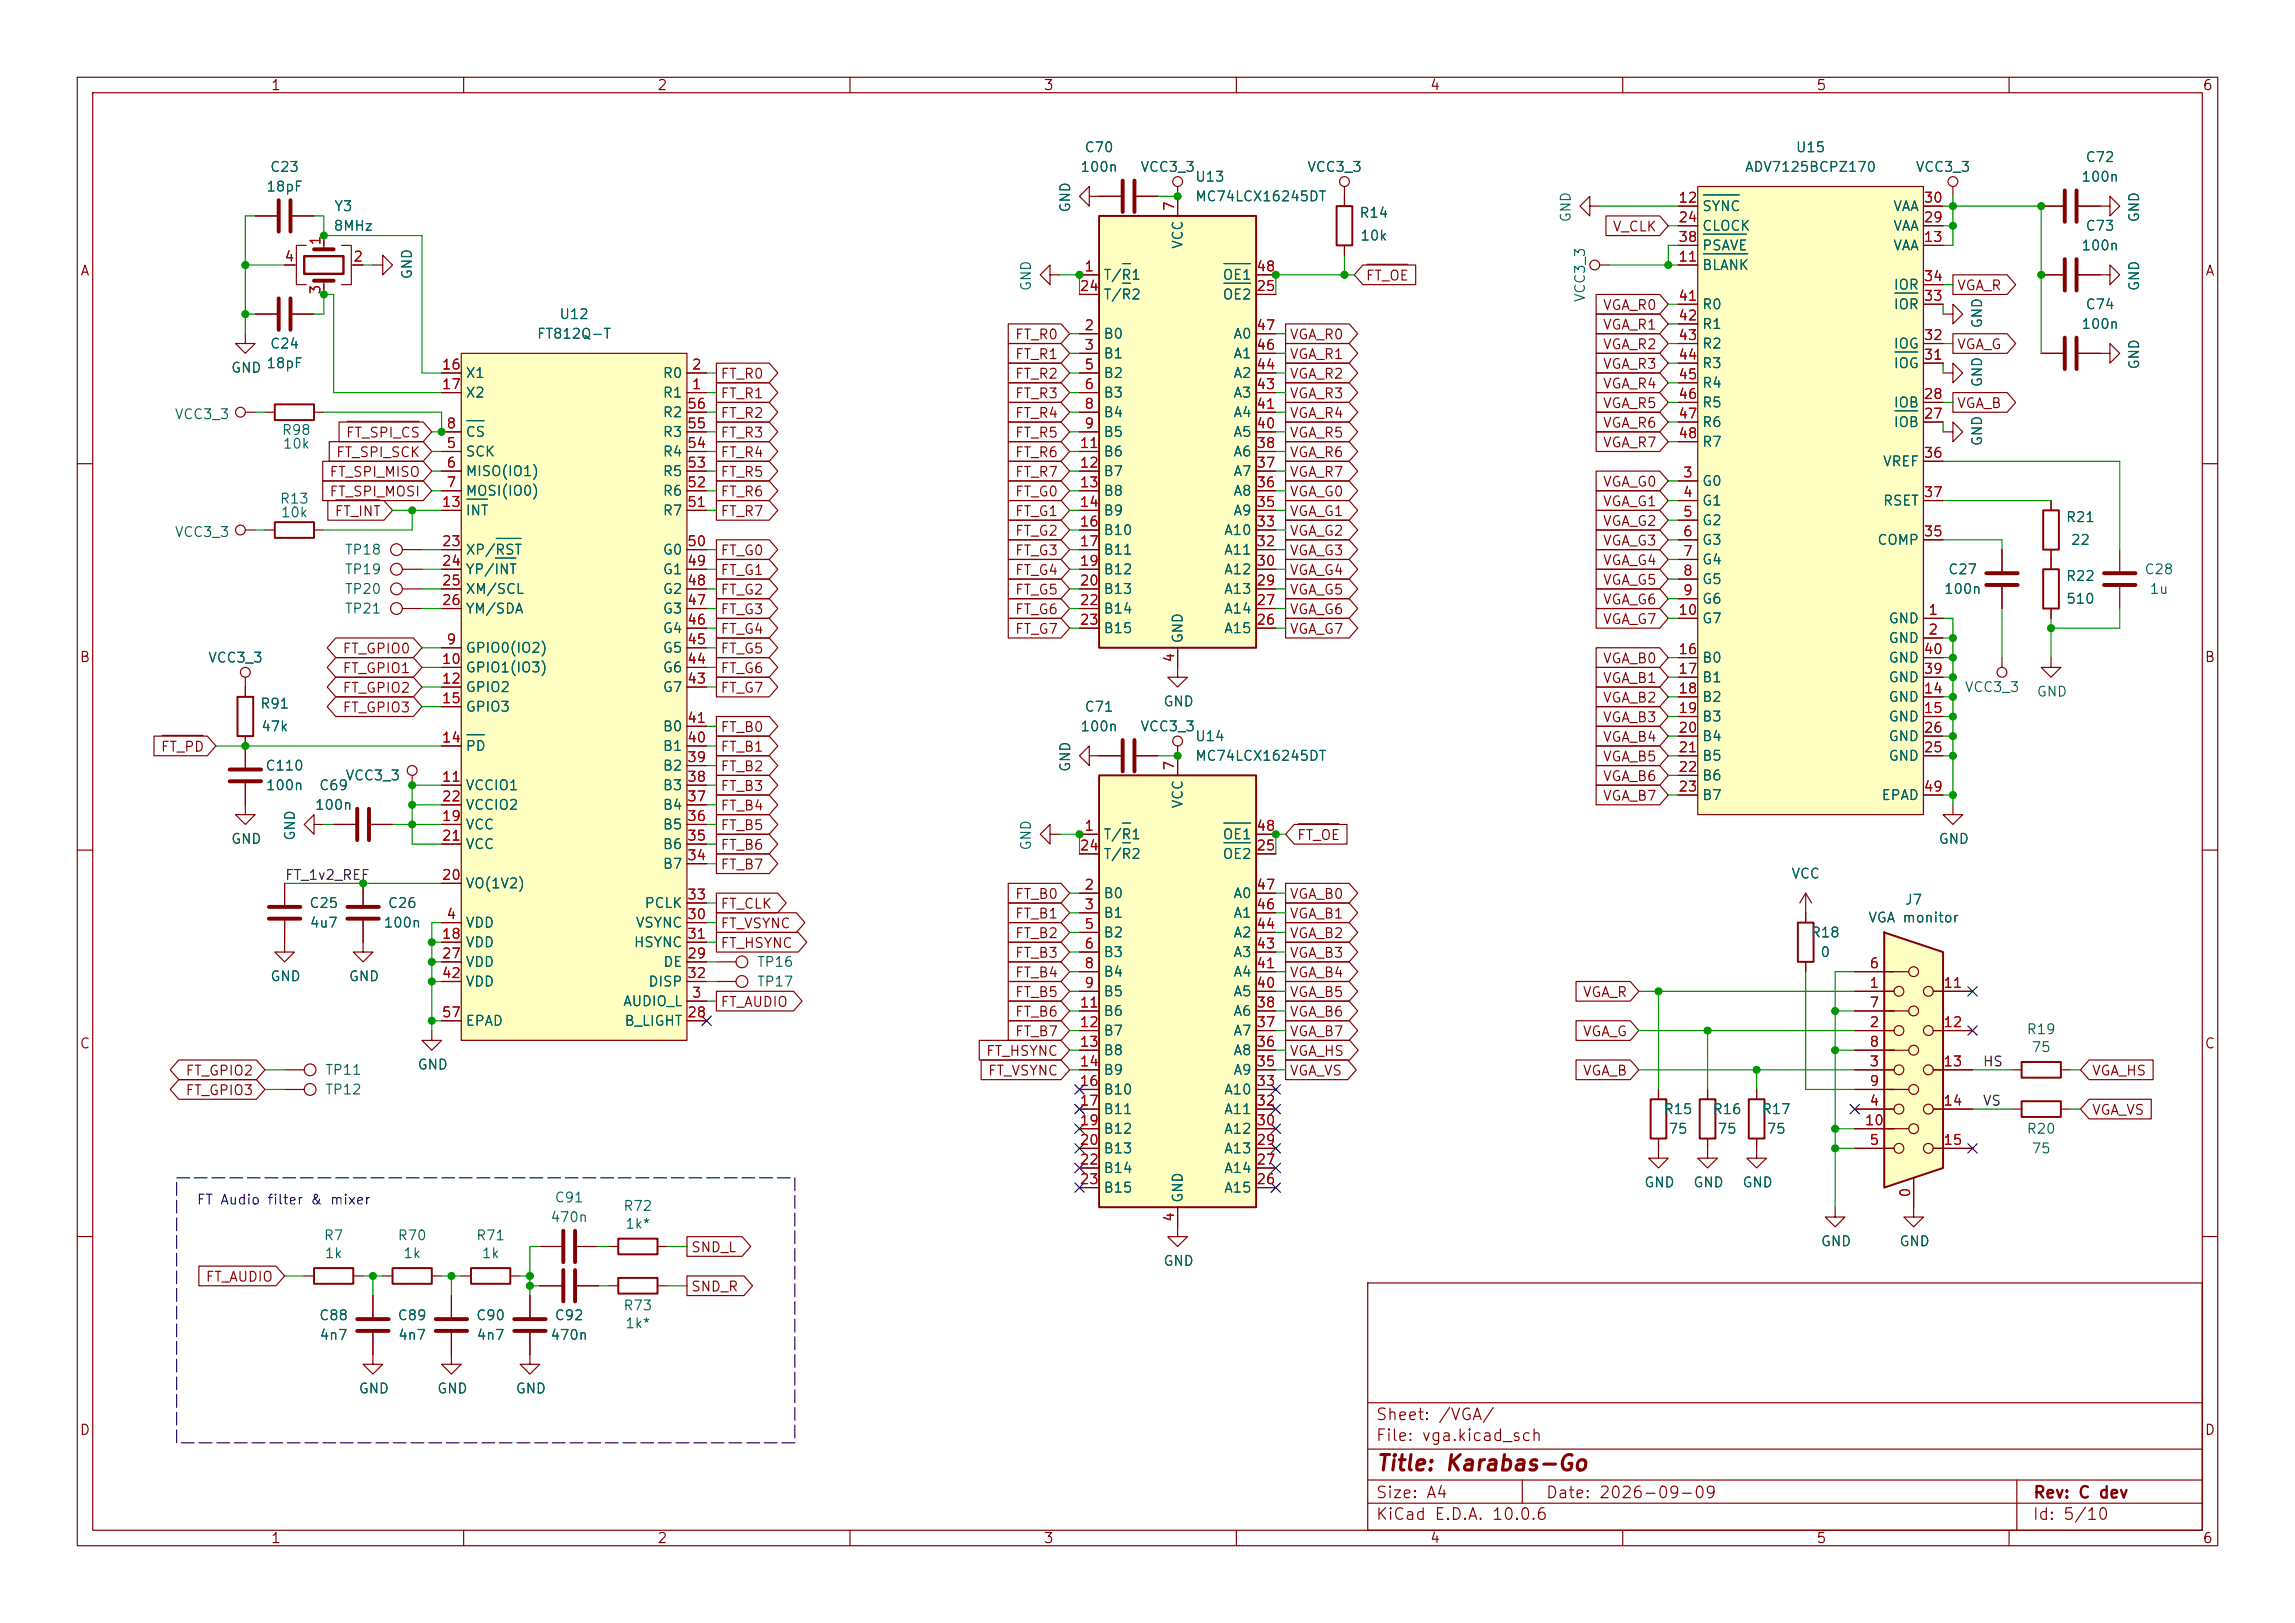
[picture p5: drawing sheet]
<svg xmlns="http://www.w3.org/2000/svg" width="297mm" height="210mm" viewBox="0 0 297 210" stroke-linecap="round" stroke-linejoin="round" font-family="sans-serif">
<defs><g id="words">
<text font-size="2" fill="#840000" x="178" y="190.8">Title: Karabas-Go</text>
<g font-size="1.5" fill="#840000">
<text x="178" y="184.1">Sheet: /VGA/</text>
<text x="178" y="186.8">File: vga.kicad_sch</text>
<text x="178" y="197">KiCad E.D.A. 10.0.6</text>
<text x="178" y="194.2">Size: A4</text>
<text x="200" y="194.2">Date: 2026-09-09</text>
<text x="263" y="197">Id: 5/10</text>
<text x="263" y="194.2">Rev: C dev</text>
</g>
<g font-size="1.3" fill="#840000">
<text x="35" y="12">1</text>
<text x="85" y="12">2</text>
<text x="135" y="12">3</text>
<text x="185" y="12">4</text>
<text x="235" y="12">5</text>
<text x="285" y="12">6</text>
<text x="10.3" y="36">A</text>
<text x="208.6" y="30.3">V_CLK</text>
<text x="285.3" y="36">A</text>
<text x="176.7" y="36.6">FT_OE</text>
<text x="207.3" y="40.4">VGA_R0</text>
<text x="253.2" y="37.9">VGA_R</text>
<text x="131.3" y="46.8">FT_R1</text>
<text x="131.3" y="44.2">FT_R0</text>
<text x="166.8" y="46.8">VGA_R1</text>
<text x="166.8" y="44.2">VGA_R0</text>
<text x="207.3" y="45.5">VGA_R2</text>
<text x="207.3" y="43">VGA_R1</text>
<text x="253.2" y="45.5">VGA_G</text>
<text x="93.2" y="51.9">FT_R1</text>
<text x="93.2" y="49.3">FT_R0</text>
<text x="131.3" y="49.3">FT_R2</text>
<text x="131.3" y="51.9">FT_R3</text>
<text x="166.8" y="49.3">VGA_R2</text>
<text x="166.8" y="51.9">VGA_R3</text>
<text x="207.3" y="50.6">VGA_R4</text>
<text x="207.3" y="53.1">VGA_R5</text>
<text x="207.3" y="48">VGA_R3</text>
<text x="253.2" y="53.1">VGA_B</text>
<text x="43.4" y="59.5">FT_SPI_SCK</text>
<text x="44.7" y="56.9">FT_SPI_CS</text>
<text x="93.2" y="54.4">FT_R2</text>
<text x="93.2" y="56.9">FT_R3</text>
<text x="93.2" y="59.5">FT_R4</text>
<text x="131.3" y="56.9">FT_R5</text>
<text x="131.3" y="54.4">FT_R4</text>
<text x="131.3" y="59.5">FT_R6</text>
<text x="166.8" y="59.5">VGA_R6</text>
<text x="166.8" y="54.4">VGA_R4</text>
<text x="166.8" y="56.9">VGA_R5</text>
<text x="207.3" y="58.2">VGA_R7</text>
<text x="207.3" y="55.7">VGA_R6</text>
<text x="42.6" y="62">FT_SPI_MISO</text>
<text x="42.6" y="64.6">FT_SPI_MOSI</text>
<text x="93.2" y="64.6">FT_R6</text>
<text x="93.2" y="62">FT_R5</text>
<text x="131.3" y="64.6">FT_G0</text>
<text x="131.3" y="62">FT_R7</text>
<text x="166.8" y="64.6">VGA_G0</text>
<text x="166.8" y="62">VGA_R7</text>
<text x="207.3" y="63.3">VGA_G0</text>
<text x="207.3" y="65.8">VGA_G1</text>
<text x="43.2" y="67.1">FT_INT</text>
<text x="93.2" y="67.1">FT_R7</text>
<text x="131.3" y="67.1">FT_G1</text>
<text x="131.3" y="69.6">FT_G2</text>
<text x="166.8" y="69.6">VGA_G2</text>
<text x="166.8" y="67.1">VGA_G1</text>
<text x="207.3" y="70.9">VGA_G3</text>
<text x="207.3" y="68.4">VGA_G2</text>
<text x="93.2" y="72.2">FT_G0</text>
<text x="93.2" y="74.7">FT_G1</text>
<text x="93.2" y="77.3">FT_G2</text>
<text x="131.3" y="72.2">FT_G3</text>
<text x="131.3" y="77.3">FT_G5</text>
<text x="131.3" y="74.7">FT_G4</text>
<text x="166.8" y="74.7">VGA_G4</text>
<text x="166.8" y="72.2">VGA_G3</text>
<text x="166.8" y="77.3">VGA_G5</text>
<text x="207.3" y="76">VGA_G5</text>
<text x="207.3" y="73.4">VGA_G4</text>
<text x="93.2" y="79.8">FT_G3</text>
<text x="93.2" y="82.3">FT_G4</text>
<text x="131.3" y="82.3">FT_G7</text>
<text x="131.3" y="79.8">FT_G6</text>
<text x="166.8" y="79.8">VGA_G6</text>
<text x="166.8" y="82.3">VGA_G7</text>
<text x="207.3" y="78.5">VGA_G6</text>
<text x="207.3" y="81.1">VGA_G7</text>
<text x="10.2" y="86">B</text>
<text x="44.2" y="90">FT_GPIO2</text>
<text x="44.2" y="84.9">FT_GPIO0</text>
<text x="44.2" y="87.4">FT_GPIO1</text>
<text x="93.2" y="84.9">FT_G5</text>
<text x="93.2" y="87.4">FT_G6</text>
<text x="93.2" y="90">FT_G7</text>
<text x="207.3" y="86.1">VGA_B0</text>
<text x="207.3" y="88.7">VGA_B1</text>
<text x="285.2" y="86">B</text>
<text x="44.2" y="92.5">FT_GPIO3</text>
<text x="93.2" y="95">FT_B0</text>
<text x="207.3" y="93.8">VGA_B3</text>
<text x="207.3" y="91.2">VGA_B2</text>
<text x="20.7" y="97.6">FT_PD</text>
<text x="93.2" y="97.6">FT_B1</text>
<text x="93.2" y="100.1">FT_B2</text>
<text x="207.3" y="98.8">VGA_B5</text>
<text x="207.3" y="101.4">VGA_B6</text>
<text x="207.3" y="96.3">VGA_B4</text>
<text x="93.2" y="107.7">FT_B5</text>
<text x="93.2" y="102.7">FT_B3</text>
<text x="93.2" y="105.2">FT_B4</text>
<text x="207.3" y="103.9">VGA_B7</text>
<text x="93.2" y="110.3">FT_B6</text>
<text x="93.2" y="112.8">FT_B7</text>
<text x="167.8" y="109">FT_OE</text>
<text x="93.2" y="117.9">FT_CLK</text>
<text x="131.3" y="119.2">FT_B1</text>
<text x="131.3" y="116.6">FT_B0</text>
<text x="166.8" y="119.2">VGA_B1</text>
<text x="166.8" y="116.6">VGA_B0</text>
<text x="93.2" y="120.4">FT_VSYNC</text>
<text x="93.2" y="123">FT_HSYNC</text>
<text x="131.3" y="121.7">FT_B2</text>
<text x="131.3" y="124.2">FT_B3</text>
<text x="166.8" y="121.7">VGA_B2</text>
<text x="166.8" y="124.2">VGA_B3</text>
<text x="93.2" y="130.6">FT_AUDIO</text>
<text x="131.3" y="126.8">FT_B4</text>
<text x="131.3" y="131.9">FT_B6</text>
<text x="131.3" y="129.3">FT_B5</text>
<text x="166.8" y="131.9">VGA_B6</text>
<text x="166.8" y="129.3">VGA_B5</text>
<text x="166.8" y="126.8">VGA_B4</text>
<text x="204.7" y="129.3">VGA_R</text>
<text x="10.2" y="136">C</text>
<text x="127.5" y="136.9">FT_HSYNC</text>
<text x="131.3" y="134.4">FT_B7</text>
<text x="166.8" y="134.4">VGA_B7</text>
<text x="166.8" y="136.9">VGA_HS</text>
<text x="204.7" y="134.4">VGA_G</text>
<text x="285.2" y="136">C</text>
<text x="23.9" y="142">FT_GPIO3</text>
<text x="23.9" y="139.5">FT_GPIO2</text>
<text x="127.8" y="139.5">FT_VSYNC</text>
<text x="166.8" y="139.5">VGA_VS</text>
<text x="204.7" y="139.5">VGA_B</text>
<text x="270.6" y="139.5">VGA_HS</text>
<text x="270.6" y="144.6">VGA_VS</text>
<text x="26.5" y="166.2">FT_AUDIO</text>
<text x="89.3" y="167.4">SND_R</text>
<text x="89.3" y="162.3">SND_L</text>
<text x="10.2" y="186">D</text>
<text x="285.2" y="186">D</text>
<text x="35" y="200">1</text>
<text x="85" y="200">2</text>
<text x="135" y="200">3</text>
<text x="185" y="200">4</text>
<text x="235" y="200">5</text>
<text x="285" y="200">6</text>
</g>
<g font-size="1.3" fill="#006464">
<text x="34.9" y="22.6">C23</text>
<text x="139.7" y="22.6">100n</text>
<text x="140.3" y="20">C70</text>
<text x="147.5" y="22.6">VCC3_3</text>
<text x="154.6" y="23.8">U13</text>
<text x="169.1" y="22.6">VCC3_3</text>
<text x="225.7" y="22.6">ADV7125BCPZ170</text>
<text x="232.3" y="20">U15</text>
<text x="247.8" y="22.6">VCC3_3</text>
<text x="269.3" y="23.8">100n</text>
<text x="269.8" y="21.3">C72</text>
<text x="34.4" y="25.1">18pF</text>
<text x="43.2" y="27.6">Y3</text>
<text x="138.8" y="27.6" transform="rotate(-90 138.8 27.6)">GND</text>
<text x="154.6" y="26.4">MC74LCX16245DT</text>
<text x="175.8" y="28.5">R14</text>
<text x="203.6" y="28.9" transform="rotate(-90 203.6 28.9)">GND</text>
<text x="220.2" y="27.6">SYNC</text>
<text x="244.9" y="27.6">VAA</text>
<text x="277.1" y="28.9" transform="rotate(-90 277.1 28.9)">GND</text>
<text x="43.1" y="30.2">8MHz</text>
<text x="153.4" y="32.3" transform="rotate(-90 153.4 32.3)">VCC</text>
<text x="175.9" y="31.4">10k</text>
<text x="220.2" y="35.3">BLANK</text>
<text x="220.2" y="30.2">CLOCK</text>
<text x="220.2" y="32.7">PSAVE</text>
<text x="244.9" y="32.7">VAA</text>
<text x="244.9" y="30.2">VAA</text>
<text x="269.3" y="32.7">100n</text>
<text x="269.8" y="30.2">C73</text>
<text x="53.6" y="36.2" transform="rotate(-90 53.6 36.2)">GND</text>
<text x="72.3" y="41.6">U12</text>
<text x="133.7" y="37.7" transform="rotate(-90 133.7 37.7)">GND</text>
<text x="142.7" y="36.5">T/R1</text>
<text x="142.7" y="39.1">T/R2</text>
<text x="158.1" y="39.1">OE2</text>
<text x="158.1" y="36.5">OE1</text>
<text x="205.4" y="39.2" transform="rotate(-90 205.4 39.2)">VCC3_3</text>
<text x="220.2" y="40.3">R0</text>
<text x="245" y="40.3">IOR</text>
<text x="245" y="37.8">IOR</text>
<text x="269.8" y="40.3">C74</text>
<text x="277.1" y="37.7" transform="rotate(-90 277.1 37.7)">GND</text>
<text x="34.4" y="48">18pF</text>
<text x="34.9" y="45.4">C24</text>
<text x="69.4" y="44.1">FT812Q-T</text>
<text x="142.7" y="44.1">B0</text>
<text x="142.7" y="46.7">B1</text>
<text x="159.5" y="46.7">A1</text>
<text x="159.5" y="44.1">A0</text>
<text x="220.2" y="42.9">R1</text>
<text x="220.2" y="45.4">R2</text>
<text x="220.2" y="48">R3</text>
<text x="245" y="48">IOG</text>
<text x="245" y="45.4">IOG</text>
<text x="256.8" y="42.6" transform="rotate(-90 256.8 42.6)">GND</text>
<text x="269.3" y="42.9">100n</text>
<text x="277.1" y="47.9" transform="rotate(-90 277.1 47.9)">GND</text>
<text x="29.8" y="48.5">GND</text>
<text x="60.2" y="49.2">X1</text>
<text x="60.2" y="51.8">X2</text>
<text x="85.7" y="51.8">R1</text>
<text x="85.7" y="49.2">R0</text>
<text x="142.7" y="49.2">B2</text>
<text x="142.7" y="51.8">B3</text>
<text x="159.5" y="51.8">A3</text>
<text x="159.5" y="49.2">A2</text>
<text x="220.2" y="50.5">R4</text>
<text x="220.2" y="53">R5</text>
<text x="245" y="53">IOB</text>
<text x="256.8" y="50.2" transform="rotate(-90 256.8 50.2)">GND</text>
<text x="22.5" y="54.6">VCC3_3</text>
<text x="36.4" y="56.6">R98</text>
<text x="36.5" y="58.4">10k</text>
<text x="60.2" y="59.4">SCK</text>
<text x="60.2" y="56.8">CS</text>
<text x="85.7" y="59.4">R4</text>
<text x="85.7" y="56.8">R3</text>
<text x="85.7" y="54.3">R2</text>
<text x="142.7" y="54.3">B4</text>
<text x="142.7" y="56.8">B5</text>
<text x="142.7" y="59.4">B6</text>
<text x="159.5" y="59.4">A6</text>
<text x="159.5" y="56.8">A5</text>
<text x="159.5" y="54.3">A4</text>
<text x="220.2" y="55.6">R6</text>
<text x="220.2" y="58.1">R7</text>
<text x="245" y="55.6">IOB</text>
<text x="256.8" y="57.8" transform="rotate(-90 256.8 57.8)">GND</text>
<text x="36.1" y="65.5">R13</text>
<text x="60.2" y="61.9">MISO(IO1)</text>
<text x="60.2" y="64.5">MOSI(IO0)</text>
<text x="85.7" y="64.5">R6</text>
<text x="85.7" y="61.9">R5</text>
<text x="142.7" y="61.9">B7</text>
<text x="142.7" y="64.5">B8</text>
<text x="159.5" y="64.5">A8</text>
<text x="159.5" y="61.9">A7</text>
<text x="220.2" y="63.2">G0</text>
<text x="220.2" y="65.7">G1</text>
<text x="243.6" y="60.7">VREF</text>
<text x="243.6" y="65.7">RSET</text>
<text x="22.5" y="69.8">VCC3_3</text>
<text x="36.2" y="67.3">10k</text>
<text x="60.2" y="67">INT</text>
<text x="85.7" y="67">R7</text>
<text x="142.7" y="67">B9</text>
<text x="142.7" y="69.5">B10</text>
<text x="158.3" y="69.5">A10</text>
<text x="159.5" y="67">A9</text>
<text x="220.2" y="68.3">G2</text>
<text x="220.2" y="70.8">G3</text>
<text x="242.9" y="70.8">COMP</text>
<text x="267.3" y="67.9">R21</text>
<text x="267.9" y="70.8">22</text>
<text x="44.5" y="72.1">TP18</text>
<text x="44.5" y="77.2">TP20</text>
<text x="44.5" y="74.6">TP19</text>
<text x="60.2" y="72.1">XP/RST</text>
<text x="60.2" y="74.6">YP/INT</text>
<text x="60.2" y="77.2">XM/SCL</text>
<text x="85.7" y="77.2">G2</text>
<text x="85.7" y="74.6">G1</text>
<text x="85.7" y="72.1">G0</text>
<text x="142.7" y="72.1">B11</text>
<text x="142.7" y="74.6">B12</text>
<text x="142.7" y="77.2">B13</text>
<text x="158.3" y="77.2">A13</text>
<text x="158.3" y="74.6">A12</text>
<text x="158.3" y="72.1">A11</text>
<text x="220.2" y="73.4">G4</text>
<text x="220.2" y="75.9">G5</text>
<text x="251.5" y="77.2">100n</text>
<text x="252" y="74.6">C27</text>
<text x="267.3" y="75.5">R22</text>
<text x="277.4" y="74.6">C28</text>
<text x="278.1" y="77.2">1u</text>
<text x="44.5" y="79.7">TP21</text>
<text x="60.2" y="79.7">YM/SDA</text>
<text x="85.7" y="82.2">G4</text>
<text x="85.7" y="79.7">G3</text>
<text x="142.7" y="79.7">B14</text>
<text x="142.7" y="82.2">B15</text>
<text x="153.4" y="83.3" transform="rotate(-90 153.4 83.3)">GND</text>
<text x="158.3" y="82.2">A15</text>
<text x="158.3" y="79.7">A14</text>
<text x="220.2" y="78.4">G6</text>
<text x="220.2" y="81">G7</text>
<text x="244.3" y="81">GND</text>
<text x="244.3" y="83.5">GND</text>
<text x="267.3" y="78.4">510</text>
<text x="26.8" y="86.1">VCC3_3</text>
<text x="60.2" y="84.8">GPIO0(IO2)</text>
<text x="60.2" y="87.3">GPIO1(IO3)</text>
<text x="60.2" y="89.9">GPIO2</text>
<text x="85.7" y="89.9">G7</text>
<text x="85.7" y="87.3">G6</text>
<text x="85.7" y="84.8">G5</text>
<text x="220.2" y="86.1">B0</text>
<text x="220.2" y="88.6">B1</text>
<text x="244.3" y="88.6">GND</text>
<text x="244.3" y="86.1">GND</text>
<text x="254.2" y="89.9">VCC3_3</text>
<text x="33.6" y="92">R91</text>
<text x="33.7" y="94.9">47k</text>
<text x="60.2" y="92.4">GPIO3</text>
<text x="85.7" y="94.9">B0</text>
<text x="139.7" y="94.9">100n</text>
<text x="140.3" y="92.4">C71</text>
<text x="147.5" y="94.9">VCC3_3</text>
<text x="150.5" y="91.7">GND</text>
<text x="220.2" y="91.1">B2</text>
<text x="220.2" y="93.7">B3</text>
<text x="244.3" y="91.1">GND</text>
<text x="244.3" y="93.7">GND</text>
<text x="263.5" y="90.4">GND</text>
<text x="34.3" y="100">C110</text>
<text x="44.6" y="101.3">VCC3_3</text>
<text x="60.2" y="97.5">PD</text>
<text x="85.7" y="100">B2</text>
<text x="85.7" y="97.5">B1</text>
<text x="138.8" y="100" transform="rotate(-90 138.8 100)">GND</text>
<text x="154.6" y="96.2">U14</text>
<text x="154.6" y="98.8">MC74LCX16245DT</text>
<text x="220.2" y="96.2">B4</text>
<text x="220.2" y="98.8">B5</text>
<text x="220.2" y="101.3">B6</text>
<text x="244.3" y="98.8">GND</text>
<text x="244.3" y="96.2">GND</text>
<text x="34.3" y="102.6">100n</text>
<text x="40.7" y="105.1">100n</text>
<text x="41.2" y="102.6">C69</text>
<text x="60.2" y="102.6">VCCIO1</text>
<text x="60.2" y="107.6">VCC</text>
<text x="60.2" y="105.1">VCCIO2</text>
<text x="85.7" y="107.6">B5</text>
<text x="85.7" y="105.1">B4</text>
<text x="85.7" y="102.6">B3</text>
<text x="153.4" y="104.7" transform="rotate(-90 153.4 104.7)">VCC</text>
<text x="220.2" y="103.8">B7</text>
<text x="243.4" y="103.8">EPAD</text>
<text x="29.8" y="109.5">GND</text>
<text x="38.5" y="108.9" transform="rotate(-90 38.5 108.9)">GND</text>
<text x="60.2" y="110.2">VCC</text>
<text x="85.7" y="112.7">B7</text>
<text x="85.7" y="110.2">B6</text>
<text x="133.7" y="110.1" transform="rotate(-90 133.7 110.1)">GND</text>
<text x="142.7" y="108.9">T/R1</text>
<text x="142.7" y="111.5">T/R2</text>
<text x="158.1" y="111.5">OE2</text>
<text x="158.1" y="108.9">OE1</text>
<text x="231.7" y="114">VCC</text>
<text x="250.8" y="109.5">GND</text>
<text x="39.9" y="117.8">C25</text>
<text x="50.1" y="117.8">C26</text>
<text x="60.2" y="115.3">VO(1V2)</text>
<text x="83.3" y="117.8">PCLK</text>
<text x="142.7" y="116.5">B0</text>
<text x="142.7" y="119.1">B1</text>
<text x="159.5" y="119.1">A1</text>
<text x="159.5" y="116.5">A0</text>
<text x="241.7" y="119.7">VGA monitor</text>
<text x="246.4" y="117.4">J7</text>
<text x="40" y="120.3">4u7</text>
<text x="49.6" y="120.3">100n</text>
<text x="60.2" y="120.3">VDD</text>
<text x="60.2" y="122.9">VDD</text>
<text x="60.2" y="125.4">VDD</text>
<text x="81.9" y="122.9">HSYNC</text>
<text x="82.2" y="120.3">VSYNC</text>
<text x="85.7" y="125.4">DE</text>
<text x="97.9" y="125.4">TP16</text>
<text x="142.7" y="121.6">B2</text>
<text x="142.7" y="124.2">B3</text>
<text x="159.5" y="124.2">A3</text>
<text x="159.5" y="121.6">A2</text>
<text x="234.2" y="121.6">R18</text>
<text x="235.5" y="124.2">0</text>
<text x="34.9" y="127.3">GND</text>
<text x="45.1" y="127.3">GND</text>
<text x="60.2" y="128">VDD</text>
<text x="80.5" y="130.5">AUDIO_L</text>
<text x="83.8" y="128">DISP</text>
<text x="97.9" y="128">TP17</text>
<text x="142.7" y="126.7">B4</text>
<text x="142.7" y="129.2">B5</text>
<text x="142.7" y="131.8">B6</text>
<text x="159.5" y="131.8">A6</text>
<text x="159.5" y="129.2">A5</text>
<text x="159.5" y="126.7">A4</text>
<text x="60.2" y="133">EPAD</text>
<text x="80.7" y="133">B_LIGHT</text>
<text x="142.7" y="134.3">B7</text>
<text x="142.7" y="136.9">B8</text>
<text x="159.5" y="136.9">A8</text>
<text x="159.5" y="134.3">A7</text>
<text x="262.2" y="134.1">R19</text>
<text x="262.8" y="136.4">75</text>
<text x="42" y="141.9">TP12</text>
<text x="42" y="139.4">TP11</text>
<text x="53.9" y="138.7">GND</text>
<text x="142.7" y="139.4">B9</text>
<text x="142.7" y="141.9">B10</text>
<text x="158.3" y="141.9">A10</text>
<text x="159.5" y="139.4">A9</text>
<text x="142.7" y="144.5">B11</text>
<text x="142.7" y="147">B12</text>
<text x="142.7" y="149.6">B13</text>
<text x="158.3" y="149.6">A13</text>
<text x="158.3" y="147">A12</text>
<text x="158.3" y="144.5">A11</text>
<text x="215.2" y="144.5">R15</text>
<text x="215.8" y="147">75</text>
<text x="221.5" y="144.5">R16</text>
<text x="222.2" y="147">75</text>
<text x="227.9" y="144.5">R17</text>
<text x="228.5" y="147">75</text>
<text x="262.2" y="147">R20</text>
<text x="262.8" y="149.6">75</text>
<text x="71.7" y="155.9">C91</text>
<text x="142.7" y="152.1">B14</text>
<text x="142.7" y="154.6">B15</text>
<text x="153.4" y="155.7" transform="rotate(-90 153.4 155.7)">GND</text>
<text x="158.3" y="154.6">A15</text>
<text x="158.3" y="152.1">A14</text>
<text x="212.7" y="153.9">GND</text>
<text x="219" y="153.9">GND</text>
<text x="225.4" y="153.9">GND</text>
<text x="41.8" y="160.8">R7</text>
<text x="51.4" y="160.8">R70</text>
<text x="61.5" y="160.8">R71</text>
<text x="71.1" y="158.4">470n</text>
<text x="80.6" y="157">R72</text>
<text x="80.8" y="159.3">1k*</text>
<text x="235.6" y="161.6">GND</text>
<text x="245.7" y="161.6">GND</text>
<text x="41.9" y="163.1">1k</text>
<text x="52.1" y="163.1">1k</text>
<text x="62.3" y="163.1">1k</text>
<text x="150.5" y="164.1">GND</text>
<text x="41.2" y="171.1">C88</text>
<text x="41.3" y="173.7">4n7</text>
<text x="51.4" y="171.1">C89</text>
<text x="51.4" y="173.7">4n7</text>
<text x="61.5" y="171.1">C90</text>
<text x="61.6" y="173.7">4n7</text>
<text x="71.1" y="173.7">470n</text>
<text x="71.7" y="171.1">C92</text>
<text x="80.6" y="169.9">R73</text>
<text x="80.8" y="172.2">1k*</text>
<text x="46.3" y="180.6">GND</text>
<text x="56.5" y="180.6">GND</text>
<text x="66.6" y="180.6">GND</text>
</g>
<g font-size="1.3" fill="#a90000">
<text x="152.3" y="27.4" transform="rotate(-90 152.3 27.4)">7</text>
<text x="217.1" y="26.5">12</text>
<text x="217.1" y="29.1">24</text>
<text x="248.9" y="29.1">29</text>
<text x="248.9" y="26.5">30</text>
<text x="36.7" y="34.2">4</text>
<text x="41.8" y="31.8" transform="rotate(-90 41.8 31.8)">1</text>
<text x="45.6" y="34.2">2</text>
<text x="140.2" y="35.4">1</text>
<text x="162.5" y="35.4">48</text>
<text x="217.1" y="34.2">11</text>
<text x="217.1" y="31.6">38</text>
<text x="248.9" y="31.6">13</text>
<text x="41.8" y="38.2" transform="rotate(-90 41.8 38.2)">3</text>
<text x="139.6" y="38">24</text>
<text x="162.5" y="38">25</text>
<text x="217.1" y="39.2">41</text>
<text x="217.1" y="41.8">42</text>
<text x="248.9" y="39.2">33</text>
<text x="248.9" y="36.7">34</text>
<text x="140.2" y="43">2</text>
<text x="140.2" y="45.6">3</text>
<text x="162.5" y="45.6">46</text>
<text x="162.5" y="43">47</text>
<text x="217.1" y="44.3">43</text>
<text x="217.1" y="46.9">44</text>
<text x="248.9" y="46.9">31</text>
<text x="248.9" y="44.3">32</text>
<text x="57.1" y="48.1">16</text>
<text x="57.1" y="50.7">17</text>
<text x="88.8" y="53.2">56</text>
<text x="89.4" y="50.7">1</text>
<text x="89.4" y="48.1">2</text>
<text x="140.2" y="48.1">5</text>
<text x="140.2" y="50.7">6</text>
<text x="140.2" y="53.2">8</text>
<text x="162.5" y="53.2">41</text>
<text x="162.5" y="50.7">43</text>
<text x="162.5" y="48.1">44</text>
<text x="217.1" y="49.4">45</text>
<text x="217.1" y="51.9">46</text>
<text x="248.9" y="51.9">28</text>
<text x="57.7" y="58.3">5</text>
<text x="57.7" y="55.7">8</text>
<text x="88.8" y="58.3">54</text>
<text x="88.8" y="55.7">55</text>
<text x="139.6" y="58.3">11</text>
<text x="140.2" y="55.7">9</text>
<text x="162.5" y="58.3">38</text>
<text x="162.5" y="55.7">40</text>
<text x="217.1" y="54.5">47</text>
<text x="217.1" y="57">48</text>
<text x="248.9" y="54.5">27</text>
<text x="248.9" y="59.6">36</text>
<text x="57.1" y="65.9">13</text>
<text x="57.7" y="60.8">6</text>
<text x="57.7" y="63.4">7</text>
<text x="88.8" y="65.9">51</text>
<text x="88.8" y="63.4">52</text>
<text x="88.8" y="60.8">53</text>
<text x="139.6" y="60.8">12</text>
<text x="139.6" y="63.4">13</text>
<text x="139.6" y="65.9">14</text>
<text x="162.5" y="65.9">35</text>
<text x="162.5" y="63.4">36</text>
<text x="162.5" y="60.8">37</text>
<text x="217.7" y="62.1">3</text>
<text x="217.7" y="64.6">4</text>
<text x="248.9" y="64.6">37</text>
<text x="57.1" y="71">23</text>
<text x="88.8" y="71">50</text>
<text x="139.6" y="68.4">16</text>
<text x="139.6" y="71">17</text>
<text x="162.5" y="71">32</text>
<text x="162.5" y="68.4">33</text>
<text x="217.7" y="67.2">5</text>
<text x="217.7" y="69.7">6</text>
<text x="248.9" y="69.7">35</text>
<text x="57.1" y="73.5">24</text>
<text x="57.1" y="76.1">25</text>
<text x="88.8" y="76.1">48</text>
<text x="88.8" y="73.5">49</text>
<text x="139.6" y="73.5">19</text>
<text x="139.6" y="76.1">20</text>
<text x="162.5" y="76.1">29</text>
<text x="162.5" y="73.5">30</text>
<text x="217.7" y="72.3">7</text>
<text x="217.7" y="74.8">8</text>
<text x="217.7" y="77.3">9</text>
<text x="57.1" y="78.6">26</text>
<text x="57.7" y="83.7">9</text>
<text x="88.8" y="83.7">45</text>
<text x="88.8" y="81.1">46</text>
<text x="88.8" y="78.6">47</text>
<text x="139.6" y="78.6">22</text>
<text x="139.6" y="81.1">23</text>
<text x="162.5" y="81.1">26</text>
<text x="162.5" y="78.6">27</text>
<text x="217.1" y="79.9">10</text>
<text x="249.5" y="79.9">1</text>
<text x="249.5" y="82.4">2</text>
<text x="57.1" y="86.2">10</text>
<text x="57.1" y="88.8">12</text>
<text x="88.8" y="88.8">43</text>
<text x="88.8" y="86.2">44</text>
<text x="152.3" y="85.8" transform="rotate(-90 152.3 85.8)">4</text>
<text x="217.1" y="85">16</text>
<text x="217.1" y="87.5">17</text>
<text x="248.9" y="87.5">39</text>
<text x="248.9" y="85">40</text>
<text x="57.1" y="91.3">15</text>
<text x="88.8" y="93.8">41</text>
<text x="217.1" y="90">18</text>
<text x="217.1" y="92.6">19</text>
<text x="217.1" y="95.1">20</text>
<text x="248.9" y="90">14</text>
<text x="248.9" y="92.6">15</text>
<text x="248.9" y="95.1">26</text>
<text x="57.1" y="101.5">11</text>
<text x="57.1" y="96.4">14</text>
<text x="88.8" y="101.5">38</text>
<text x="88.8" y="98.9">39</text>
<text x="88.8" y="96.4">40</text>
<text x="152.3" y="99.8" transform="rotate(-90 152.3 99.8)">7</text>
<text x="217.1" y="97.7">21</text>
<text x="217.1" y="100.2">22</text>
<text x="248.9" y="97.7">25</text>
<text x="57.1" y="106.5">19</text>
<text x="57.1" y="104">22</text>
<text x="88.8" y="106.5">36</text>
<text x="88.8" y="104">37</text>
<text x="140.2" y="107.8">1</text>
<text x="162.5" y="107.8">48</text>
<text x="217.1" y="102.7">23</text>
<text x="248.9" y="102.7">49</text>
<text x="57.1" y="109.1">21</text>
<text x="88.8" y="111.6">34</text>
<text x="88.8" y="109.1">35</text>
<text x="139.6" y="110.4">24</text>
<text x="162.5" y="110.4">25</text>
<text x="57.1" y="114.2">20</text>
<text x="57.7" y="119.2">4</text>
<text x="88.8" y="119.2">30</text>
<text x="88.8" y="116.7">33</text>
<text x="140.2" y="115.4">2</text>
<text x="140.2" y="118">3</text>
<text x="162.5" y="118">46</text>
<text x="162.5" y="115.4">47</text>
<text x="57.1" y="121.8">18</text>
<text x="57.1" y="124.3">27</text>
<text x="88.8" y="124.3">29</text>
<text x="88.8" y="121.8">31</text>
<text x="140.2" y="120.5">5</text>
<text x="140.2" y="123.1">6</text>
<text x="140.2" y="125.6">8</text>
<text x="162.5" y="125.6">41</text>
<text x="162.5" y="123.1">43</text>
<text x="162.5" y="120.5">44</text>
<text x="241.8" y="125.6">6</text>
<text x="57.1" y="126.9">42</text>
<text x="57.1" y="131.9">57</text>
<text x="88.8" y="131.9">28</text>
<text x="88.8" y="126.9">32</text>
<text x="89.4" y="129.4">3</text>
<text x="139.6" y="130.7">11</text>
<text x="140.2" y="128.1">9</text>
<text x="162.5" y="130.7">38</text>
<text x="162.5" y="128.1">40</text>
<text x="241.8" y="128.1">1</text>
<text x="241.8" y="130.7">7</text>
<text x="251.4" y="128.1">11</text>
<text x="139.6" y="133.2">12</text>
<text x="139.6" y="135.8">13</text>
<text x="162.5" y="135.8">36</text>
<text x="162.5" y="133.2">37</text>
<text x="241.8" y="133.2">2</text>
<text x="241.8" y="135.8">8</text>
<text x="251.4" y="133.2">12</text>
<text x="139.6" y="138.3">14</text>
<text x="139.6" y="140.8">16</text>
<text x="139.6" y="143.4">17</text>
<text x="162.5" y="143.4">32</text>
<text x="162.5" y="140.8">33</text>
<text x="162.5" y="138.3">35</text>
<text x="241.8" y="138.3">3</text>
<text x="241.8" y="143.4">4</text>
<text x="241.8" y="140.8">9</text>
<text x="251.4" y="138.3">13</text>
<text x="251.4" y="143.4">14</text>
<text x="139.6" y="145.9">19</text>
<text x="139.6" y="148.5">20</text>
<text x="162.5" y="148.5">29</text>
<text x="162.5" y="145.9">30</text>
<text x="241.2" y="145.9">10</text>
<text x="241.8" y="148.5">5</text>
<text x="251.4" y="148.5">15</text>
<text x="139.6" y="151">22</text>
<text x="139.6" y="153.5">23</text>
<text x="162.5" y="153.5">26</text>
<text x="162.5" y="151">27</text>
<text x="247.5" y="155" transform="rotate(-90 247.5 155)">0</text>
<text x="152.3" y="158.2" transform="rotate(-90 152.3 158.2)">4</text>
</g>
<g font-size="1.3" fill="#0f0f0f">
<text x="36.8" y="114.2">FT_1v2_REF</text>
<text x="256.5" y="143.4">VS</text>
<text x="256.5" y="138.3">HS</text>
</g>
<text font-size="1.3" fill="#0000c2" x="25.4" y="156.2">FT Audio filter &amp; mixer</text>
</g></defs>
<g fill="none" stroke="#840000" stroke-width=".15">
<path d="M10 10h277v190h-277zM12 12h273v186h-273zM60 10v2M110 10v2M160 10v2M210 10v2M260 10v2M252.7 24.1v1.3M264.2 35.6h2.8M264.2 26.7h2.8M269 35.6h4v1.2l1.3-1.2-1.3-1.3v1.3M269 26.7h4v1.2l1.3-1.2-1.3-1.3v1.3"/>
<path d="M251.5 55.9h1.2v-1.3l1.3 1.3-1.3 1.3v-1.3M251.5 48.3h1.2v-1.3l1.3 1.3-1.3 1.2v-1.2M10 60h2M31.7 68.6h1.3M34.3 68.6h1.3M40.6 68.6h1.3M265.4 64.8v1.2M265.4 71.1v1.3M285 60h2M31.7 87.6v2.6M31.7 95.3v1.2M141 97.8v-1.3l-1.3 1.3 1.3 1.3v-1.3h4"/>
<path d="M147.1 97.8h2.8M152.4 86.4v1.2h1.3l-1.3 1.3-1.3-1.3h1.3M152.4 96.5v1.3M10 110h2M47 114.3v2.8M47 119.1v2.8M135.9 108v-1.3l-1.3 1.3 1.3 1.2v-1.2h1.3M285 110h2M152.4 158.8v1.2h1.3l-1.3 1.3-1.3-1.3h1.3M10 160h2M177 166h108v32h-108zM285 160h2"/>
<path d="M60 198v2M110 198v2M160 198v2M177 194.5h108M177 191.5h108M177 187.5h108M177 181.5h108M197 191.5v3M210 198v2M260 198v2M261 191.5v6.5"/>
<circle cx="252.7" cy="23.5" r=".63"/>
<circle cx="31.1" cy="68.6" r=".63"/>
<circle cx="31.7" cy="87" r=".63"/>
<circle cx="152.4" cy="95.9" r=".63"/>
</g>
<path d="M267.2 24.6v4.1M267.2 33.5v4.1M268.7 24.6v4.1M268.7 33.5v4.1M145.3 95.8v4M146.8 95.8v4M45 117.3h4M45 118.9h4" fill="none" stroke="#840000" stroke-width=".51"/>
<path d="M35.6 67.6h5v2h-5zM264.4 66h2v5.1h-2zM30.7 90.2h2.1v5.1h-2.1z" fill="none" stroke="#840000" stroke-width=".25"/>
<path d="M219.7 24.1h29.2v81.3h-29.2z" fill="#ffffc2"/>
<g fill="none" stroke="#840000" stroke-width=".15">
<path d="M135.9 35.6v-1.3l-1.3 1.3 1.3 1.2v-1.2h1.3M207 34.3h1.3M217.2 34.3h2.5M217.2 26.7h2.5M217.2 31.8h2.5M217.2 29.2h2.5M217.2 39.4h2.5M219.7 24.1h29.2v81.3h-29.2zM248.9 26.7h2.6M248.9 31.8h2.6M248.9 29.2h2.6M248.9 39.4h2.6"/>
<path d="M248.9 36.8h2.6M31.7 53.3h1.3M217.2 54.6h2.5M217.2 52.1h2.5M217.2 47h2.5M217.2 44.5h2.5M217.2 41.9h2.5M217.2 49.5h2.5M217.2 57.2h2.5M248.9 54.6h2.6M248.9 52.1h2.6M248.9 47h2.6"/>
<path d="M248.9 44.5h2.6M248.9 59.7h2.6M52.1 78.7h2.5M52.1 71.1h2.5M52.1 76.2h2.5M52.1 73.7h2.5M217.2 62.2h2.5M217.2 64.8h2.5M217.2 67.3h2.5M217.2 69.9h2.5M217.2 72.4h2.5M217.2 74.9h2.5"/>
<path d="M217.2 77.5h2.5M248.9 64.8h2.6M248.9 69.9h2.6M31.7 96.5v2.8M217.2 80h2.5M217.2 90.2h2.5M217.2 92.7h2.5M217.2 85.1h2.5M217.2 87.6h2.5M217.2 95.3h2.5M217.2 97.8h2.5M248.9 80h2.6"/>
<path d="M248.9 82.6h2.6M248.9 90.2h2.6M248.9 92.7h2.6M248.9 85.1h2.6M248.9 87.6h2.6M248.9 95.3h2.6M248.9 97.8h2.6M31.7 101.3v2.8M217.2 100.3h2.5M217.2 102.9h2.5M248.9 102.9h2.6M92.7 124.5h2.5"/>
<path d="M221 147.3v2.6h1.2l-1.2 1.2-1.3-1.2h1.3M221 141v1.2M227.3 147.3v2.6h1.3l-1.3 1.2-1.2-1.2h1.2M227.3 141v1.2"/>
<circle cx="206.4" cy="34.3" r=".63"/>
<circle cx="31.1" cy="53.3" r=".63"/>
<circle cx="51.3" cy="71.1" r=".76"/>
<circle cx="51.3" cy="73.7" r=".76"/>
<circle cx="51.3" cy="78.7" r=".76"/>
<circle cx="51.3" cy="76.2" r=".76"/>
<circle cx="96" cy="124.5" r=".76"/>
</g>
<path d="M220.4 32.8h5.8M220.4 25.2h4.7M220.4 30.3h5.6M245.2 37.9h3M245.2 53.2h3M245.2 45.5h3" fill="none" stroke="#006464" stroke-width=".15"/>
<path d="M220 142.2h2v5.1h-2zM226.3 142.2h2v5.1h-2z" fill="none" stroke="#840000" stroke-width=".25"/>
<path d="M29.7 99.6h4.1M29.7 101.1h4.1" fill="none" stroke="#840000" stroke-width=".51"/>
<path d="M59.7 45.7h29.2v88.9h-29.2z" fill="#ffffc2"/>
<g fill="none" stroke="#840000" stroke-width=".15">
<path d="M174 25.4v1.3M174 31.8v1.2M205.7 26.7v-1.3l-1.2 1.3 1.2 1.2v-1.2h1.3M57.1 50.8h2.6M57.1 48.3h2.6M57.1 58.4h2.6M57.1 55.9h2.6M59.7 45.7h29.2v88.9h-29.2zM88.9 50.8h2.5M88.9 48.3h2.5M88.9 58.4h2.5M88.9 55.9h2.5"/>
<path d="M88.9 53.3h2.5M251.5 40.6h1.2v-1.2l1.3 1.2-1.3 1.3v-1.3M264.2 45.7h2.8M269 45.7h4v1.3l1.3-1.3-1.3-1.2v1.2M57.1 61h2.6M57.1 63.5h2.6M57.1 66h2.6M57.1 71.1h2.6M57.1 73.7h2.6M57.1 76.2h2.6M57.1 78.7h2.6M88.9 61h2.5"/>
<path d="M88.9 63.5h2.5M88.9 66h2.5M88.9 71.1h2.5M88.9 73.7h2.5M88.9 76.2h2.5M88.9 78.7h2.5M57.1 83.8h2.6M57.1 86.4h2.6M57.1 88.9h2.6M57.1 96.5h2.6M57.1 91.4h2.6M88.9 83.8h2.5"/>
<path d="M88.9 86.4h2.5M88.9 88.9h2.5M88.9 96.5h2.5M88.9 99.1h2.5M88.9 94h2.5M88.9 81.3h2.5M31.7 104.1v1.3h1.3l-1.3 1.3-1.2-1.3h1.2M40.6 106.7v-1.3l-1.2 1.3 1.2 1.3v-1.3h1.3M43.2 106.7h2.8M48 106.7h2.8M53.3 100.3v1.3M57.1 119.4h2.6"/>
<path d="M57.1 101.6h2.6M57.1 106.7h2.6M57.1 114.3h2.6M57.1 109.2h2.6M57.1 104.1h2.6M88.9 119.4h2.5M88.9 101.6h2.5M88.9 106.7h2.5M88.9 109.2h2.5M88.9 104.1h2.5M88.9 116.8h2.5M88.9 111.8h2.5"/>
<path d="M36.8 138.4h2.6M55.9 133.4v1.2h1.2l-1.2 1.3-1.3-1.3h1.3M57.1 121.9h2.6M57.1 124.5h2.6M57.1 132.1h2.6M57.1 127h2.6M88.9 129.5h2.5M88.9 121.9h2.5M88.9 124.5h2.5M88.9 132.1h2.5M88.9 127h2.5M92.7 127h2.5"/>
<path d="M36.8 141h2.6M214.6 148.6v1.3h1.3l-1.3 1.2-1.2-1.2h1.2M39.4 165.1h1.2M45.7 165.1h1.3M49.5 165.1h1.3M55.9 165.1h1.2"/>
<circle cx="53.3" cy="99.7" r=".63"/>
<circle cx="40.1" cy="138.4" r=".76"/>
<circle cx="96" cy="127" r=".76"/>
<circle cx="40.1" cy="141" r=".76"/>
</g>
<path d="M60.4 54.4h2.3M60.4 64.6h2.7M64.1 72.2h2.7M64.2 69.7h3.2M60.4 95.1h2.3" fill="none" stroke="#006464" stroke-width=".15"/>
<path d="M173 26.7h2v5.1h-2zM40.6 164.1h5.1v2h-5.1zM50.8 164.1h5.1v2h-5.1z" fill="none" stroke="#840000" stroke-width=".25"/>
<path d="M267.2 43.7v4.1M268.7 43.7v4.1M46.2 104.6v4.1M47.8 104.6v4.1" fill="none" stroke="#840000" stroke-width=".51"/>
<path d="M142.2 100.3h20.4v55.9h-20.4z" fill="#ffffc2"/>
<path d="M264.4 73.7h2v5h-2zM142.2 100.3h20.4v55.9h-20.4zM261.6 137.4h5.1v2h-5.1zM213.6 142.2h2v5.1h-2zM261.6 142.5h5.1v2h-5.1zM61 164.1h5v2h-5zM80 160.3h5.1v2h-5.1zM80 165.4h5.1v2h-5.1z" fill="none" stroke="#840000" stroke-width=".25"/>
<g fill="none" stroke="#840000" stroke-width=".15">
<path d="M33 27.9h2.8M36.8 34.3h1.6M37.8 27.9h2.8M39.6 31.8h-1.2v5h1.2M41.9 30.5v1.8M41.9 36.3v1.8M44.2 31.8h1.3v5h-1.3M45.5 34.3h1.5M48.3 34.3h1.2v-1.3l1.3 1.3-1.3 1.3v-1.3M141 25.4v-1.3l-1.3 1.3 1.3 1.3v-1.3h4M147.1 25.4h2.8M152.4 24.1v1.3"/>
<path d="M33 40.6h2.8M37.8 40.6h2.8M259.1 71.1v2.8M259.1 75.9v2.8M265.4 72.4v1.3M265.4 78.7v1.3M274.3 71.1v2.8M274.3 75.9v2.8M152.4 97.8v2.5M259.1 85.1v1.3M265.4 85.1v1.3h1.3l-1.3 1.2-1.2-1.2h1.2M36.8 119.1v4.1h1.3l-1.3 1.3-1.2-1.3h1.2"/>
<path d="M36.8 114.3v2.8M139.7 108h2.5M139.7 115.6h2.5M139.7 118.1h2.5M139.7 110.5h2.5M162.6 108h2.5M162.6 115.6h2.5M162.6 118.1h2.5M162.6 110.5h2.5M47 121.9v1.3h1.3l-1.3 1.3-1.3-1.3h1.3M139.7 120.7h2.5M139.7 123.2h2.5"/>
<path d="M139.7 125.7h2.5M139.7 128.3h2.5M139.7 130.8h2.5M139.7 133.4h2.5M139.7 135.9h2.5M139.7 138.4h2.5M162.6 120.7h2.5M162.6 123.2h2.5M162.6 125.7h2.5M162.6 128.3h2.5M162.6 130.8h2.5M162.6 133.4h2.5"/>
<path d="M162.6 135.9h2.5M162.6 138.4h2.5M260.3 138.4h1.3M266.7 138.4h1.3M139.7 141h2.5M139.7 143.5h2.5M139.7 146.1h2.5M139.7 148.6h2.5M139.7 151.1h2.5M139.7 153.7h2.5M152.4 156.2v2.6M162.6 141h2.5"/>
<path d="M162.6 143.5h2.5M162.6 146.1h2.5M162.6 148.6h2.5M162.6 151.1h2.5M162.6 153.7h2.5M214.6 141v1.2M214.6 147.3v1.3M237.5 156.2v1.3h1.3l-1.3 1.3-1.3-1.3h1.3M247.6 156.2v1.3h1.3l-1.3 1.3-1.2-1.3h1.2M260.3 143.5h1.3M266.7 143.5h1.3M48.3 172.5v4h1.2l-1.2 1.3-1.3-1.3h1.3"/>
<path d="M48.3 167.6v2.8M58.4 172.5v4h1.3l-1.3 1.3-1.3-1.3h1.3M58.4 167.6v2.8M59.7 165.1h1.3M66 165.1h1.3M68.6 172.5v4h1.2l-1.2 1.3-1.3-1.3h1.3M68.6 167.6v2.8M69.8 161.3h2.8M69.8 166.4h2.8M74.7 161.3h2.8M74.7 166.4h2.8M78.7 161.3h1.3"/>
<path d="M78.7 166.4h1.3M85.1 161.3h1.3M85.1 166.4h1.3"/>
<circle cx="152.4" cy="23.5" r=".63"/>
<circle cx="259.1" cy="87" r=".63"/>
</g>
<path d="M145.3 106.5h1M145.3 109h1M158.4 106.5h3.4M158.4 109h3.4" fill="none" stroke="#006464" stroke-width=".15"/>
<g fill="none" stroke="#840000" stroke-width=".51">
<path d="M36.1 25.9v4.1M36.1 38.6v4.1M37.6 25.9v4.1M37.6 38.6v4.1M40.6 32.3h2.6M40.6 36.3h2.6M145.3 23.4v4M146.8 23.4v4M257 74.2h4.1M257 75.7h4.1M272.3 74.2h4.1M272.3 75.7h4.1"/>
<path d="M34.8 117.3h4.1M34.8 118.9h4.1M72.9 159.3v4M74.4 159.3v4M46.2 170.7h4.1M46.2 172.2h4.1M56.4 170.7h4.1M56.4 172.2h4.1M66.5 170.7h4.1M66.5 172.2h4.1M72.9 164.3v4.1M74.4 164.3v4.1"/>
</g>
<path d="M39.4 33.1h5v2.3h-5z" fill="none" stroke="#840000" stroke-width=".3"/>
<path d="M142.2 27.9h20.4v55.9h-20.4z" fill="#ffffc2"/>
<path d="M142.2 27.9h20.4v55.9h-20.4zM35.6 52.3h5v2.1h-5z" fill="none" stroke="#840000" stroke-width=".25"/>
<g fill="none" stroke="#840000" stroke-width=".15">
<path d="M139.7 35.6h2.5M139.7 38.1h2.5M152.4 25.4v2.5M162.6 35.6h2.5M162.6 38.1h2.5M31.7 43.2v1.3h1.3l-1.3 1.2-1.2-1.2h1.2M34.3 53.3h1.3M40.6 53.3h1.3M139.7 43.2h2.5M139.7 45.7h2.5M139.7 48.3h2.5M139.7 50.8h2.5"/>
<path d="M139.7 53.3h2.5M139.7 55.9h2.5M139.7 58.4h2.5M162.6 43.2h2.5M162.6 45.7h2.5M162.6 48.3h2.5M162.6 50.8h2.5M162.6 53.3h2.5M162.6 55.9h2.5M162.6 58.4h2.5M139.7 61h2.5M139.7 63.5h2.5"/>
<path d="M139.7 66h2.5M139.7 68.6h2.5M139.7 71.1h2.5M139.7 73.7h2.5M139.7 76.2h2.5M139.7 78.7h2.5M162.6 61h2.5M162.6 63.5h2.5M162.6 66h2.5M162.6 68.6h2.5M162.6 71.1h2.5M162.6 73.7h2.5"/>
<path d="M162.6 76.2h2.5M162.6 78.7h2.5M139.7 81.3h2.5M152.4 83.8v2.6M162.6 81.3h2.5"/>
</g>
<path d="M145.3 34.1h1M145.3 36.7h1M158.4 34.1h3.4M158.4 36.7h3.4" fill="none" stroke="#006464" stroke-width=".15"/>
<path d="M243.8 120.7l7.7 2.5v27.9l-7.7 2.6z" fill="#ffffc2"/>
<path d="M232.7 119.4h2v5.1h-2zM243.8 120.7l7.7 2.5v27.9l-7.7 2.6z" fill="none" stroke="#840000" stroke-width=".25"/>
<g fill="none" stroke="#840000" stroke-width=".15">
<path d="M33 27.9h2.8M36.8 34.3h1.3M37.8 27.9h2.8M41.9 30.5v1.3M41.9 36.8v1.3M45.7 34.3h1.3M139.7 35.6h2.5M139.7 38.1h2.5M142.2 25.4h2.8M147.1 25.4h2.8M152.4 25.4v2.5M162.6 35.6h2.5"/>
<path d="M162.6 38.1h2.5M174 24.1v2.6M174 31.8v1.2M176.4 34.3h6.8v2.5h-6.8l-1.1-1.2zM176.9 34.2h5.3M206.6 38.1h8.2l1.1 1.3-1.1 1.2h-8.2zM207.8 27.9h7l1.1 1.3-1.1 1.3h-7zM217.2 34.3h2.5M217.2 26.7h2.5M217.2 31.8h2.5M217.2 29.2h2.5M217.2 39.4h2.5"/>
<path d="M248.9 26.7h2.6M248.9 31.8h2.6M248.9 29.2h2.6M248.9 39.4h2.6M248.9 36.8h2.6M252.7 35.6h7l1.2 1.2-1.2 1.3h-7zM264.2 35.6h2.8M264.2 26.7h2.8M269 35.6h2.8M269 26.7h2.8M33 40.6h2.8M37.8 40.6h2.8"/>
<path d="M41.8 59.7h13l1.1 1.3-1.1 1.2h-13zM42.6 57.1h12.2l1.1 1.3-1.1 1.3h-12.2zM43.9 54.6h10.9l1.1 1.3-1.1 1.3h-10.9zM44.9 54.5h9.3M57.1 50.8h2.6M57.1 48.3h2.6M57.1 58.4h2.6M57.1 55.9h2.6M88.9 50.8h2.5M88.9 48.3h2.5M88.9 58.4h2.5M88.9 55.9h2.5"/>
<path d="M88.9 53.3h2.5M92.7 52.1h6.8l1.2 1.2-1.2 1.3h-6.8zM92.7 54.6h6.8l1.2 1.3-1.2 1.3h-6.8zM92.7 57.1h6.8l1.2 1.3-1.2 1.3h-6.8zM92.7 49.5h6.8l1.2 1.3-1.2 1.3h-6.8zM92.7 47h6.8l1.2 1.3-1.2 1.2h-6.8zM92.7 59.7h6.8l1.2 1.3-1.2 1.2h-6.8zM130.5 54.6h6.8l1.1 1.3-1.1 1.3h-6.8zM130.5 44.4h6.8l1.1 1.3-1.1 1.3h-6.8zM130.5 41.9h6.8l1.1 1.3-1.1 1.3h-6.8zM130.5 47h6.8l1.1 1.3-1.1 1.2h-6.8zM130.5 49.5h6.8l1.1 1.3-1.1 1.3h-6.8z"/>
<path d="M130.5 52.1h6.8l1.1 1.2-1.1 1.3h-6.8zM130.5 57.1h6.8l1.1 1.3-1.1 1.3h-6.8zM130.5 59.7h6.8l1.1 1.3-1.1 1.2h-6.8zM139.7 50.8h2.5M139.7 48.3h2.5M139.7 58.4h2.5M139.7 55.9h2.5M139.7 53.3h2.5M139.7 43.2h2.5M139.7 45.7h2.5M162.6 50.8h2.5M162.6 48.3h2.5"/>
<path d="M162.6 58.4h2.5M162.6 55.9h2.5M162.6 53.3h2.5M162.6 43.2h2.5M162.6 45.7h2.5M166.4 44.4h8.2l1.1 1.3-1.1 1.3h-8.2zM166.4 41.9h8.2l1.1 1.3-1.1 1.3h-8.2zM166.4 57.1h8.2l1.1 1.3-1.1 1.3h-8.2zM166.4 47h8.2l1.1 1.3-1.1 1.2h-8.2zM166.4 49.5h8.2l1.1 1.3-1.1 1.3h-8.2zM166.4 52.1h8.2l1.1 1.2-1.1 1.3h-8.2zM166.4 59.7h8.2l1.1 1.3-1.1 1.2h-8.2z"/>
<path d="M166.4 54.6h8.2l1.1 1.3-1.1 1.3h-8.2zM206.6 55.9h8.2l1.1 1.3-1.1 1.2h-8.2zM206.6 53.3h8.2l1.1 1.3-1.1 1.3h-8.2zM206.6 48.3h8.2l1.1 1.2-1.1 1.3h-8.2zM206.6 50.8h8.2l1.1 1.3-1.1 1.2h-8.2zM206.6 43.2h8.2l1.1 1.3-1.1 1.2h-8.2zM206.6 40.6h8.2l1.1 1.3-1.1 1.3h-8.2zM206.6 45.7h8.2l1.1 1.3-1.1 1.3h-8.2zM217.2 54.6h2.5M217.2 52.1h2.5M217.2 47h2.5M217.2 44.5h2.5"/>
<path d="M217.2 41.9h2.5M217.2 49.5h2.5M217.2 57.2h2.5M248.9 54.6h2.6M248.9 52.1h2.6M248.9 47h2.6M248.9 44.5h2.6M248.9 59.7h2.6M252.7 50.8h7l1.2 1.3-1.2 1.2h-7zM252.7 43.2h7l1.2 1.3-1.2 1.2h-7zM264.2 45.7h2.8M269 45.7h2.8"/>
<path d="M41.8 62.2h13l1.1 1.3-1.1 1.3h-13zM42.4 64.8h7.3l1.1 1.2-1.1 1.3h-7.3zM43.5 64.7h5.6M57.1 61h2.6M57.1 63.5h2.6M57.1 66h2.6M57.1 71.1h2.6M57.1 73.7h2.6M57.1 76.2h2.6M57.1 78.7h2.6M88.9 61h2.5M88.9 63.5h2.5"/>
<path d="M88.9 66h2.5M88.9 71.1h2.5M88.9 73.7h2.5M88.9 76.2h2.5M88.9 78.7h2.5M92.7 77.5h6.8l1.2 1.2-1.2 1.3h-6.8zM92.7 64.8h6.8l1.2 1.2-1.2 1.3h-6.8zM92.7 62.2h6.8l1.2 1.3-1.2 1.3h-6.8zM92.7 69.8h6.8l1.2 1.3-1.2 1.3h-6.8zM92.7 72.4h6.8l1.2 1.3-1.2 1.2h-6.8zM92.7 74.9h6.8l1.2 1.3-1.2 1.3h-6.8zM130.5 64.8h6.8l1.1 1.2-1.1 1.3h-6.8z"/>
<path d="M130.5 67.3h6.8l1.1 1.3-1.1 1.3h-6.8zM130.5 69.8h6.8l1.1 1.3-1.1 1.3h-6.8zM130.5 62.2h6.8l1.1 1.3-1.1 1.3h-6.8zM130.5 77.5h6.8l1.1 1.2-1.1 1.3h-6.8zM130.5 74.9h6.8l1.1 1.3-1.1 1.3h-6.8zM130.5 72.4h6.8l1.1 1.3-1.1 1.2h-6.8zM139.7 61h2.5M139.7 63.5h2.5M139.7 66h2.5M139.7 71.1h2.5M139.7 73.7h2.5M139.7 76.2h2.5"/>
<path d="M139.7 78.7h2.5M139.7 68.6h2.5M162.6 61h2.5M162.6 63.5h2.5M162.6 66h2.5M162.6 71.1h2.5M162.6 73.7h2.5M162.6 76.2h2.5M162.6 78.7h2.5M162.6 68.6h2.5M166.4 72.4h8.2l1.1 1.3-1.1 1.2h-8.2zM166.4 69.8h8.2l1.1 1.3-1.1 1.3h-8.2z"/>
<path d="M166.4 62.2h8.2l1.1 1.3-1.1 1.3h-8.2zM166.4 77.5h8.2l1.1 1.2-1.1 1.3h-8.2zM166.4 74.9h8.2l1.1 1.3-1.1 1.3h-8.2zM166.4 67.3h8.2l1.1 1.3-1.1 1.3h-8.2zM166.4 64.8h8.2l1.1 1.2-1.1 1.3h-8.2zM206.6 61h8.2l1.1 1.2-1.1 1.3h-8.2zM206.6 68.6h8.2l1.1 1.3-1.1 1.2h-8.2zM206.6 76.2h8.2l1.1 1.3-1.1 1.2h-8.2zM206.6 78.7h8.2l1.1 1.3-1.1 1.3h-8.2zM206.6 66h8.2l1.1 1.3-1.1 1.3h-8.2zM206.6 63.5h8.2l1.1 1.3-1.1 1.2h-8.2zM206.6 73.7h8.2l1.1 1.2-1.1 1.3h-8.2z"/>
<path d="M206.6 71.1h8.2l1.1 1.3-1.1 1.3h-8.2zM217.2 62.2h2.5M217.2 64.8h2.5M217.2 67.3h2.5M217.2 69.9h2.5M217.2 72.4h2.5M217.2 74.9h2.5M217.2 77.5h2.5M248.9 64.8h2.6M248.9 69.9h2.6M259.1 71.1v2.8M259.1 75.9v2.8"/>
<path d="M265.4 64.8v1.2M265.4 71.1v2.6M265.4 78.7v1.3M19.9 95.2h6.9l1.1 1.3-1.1 1.3h-6.9zM21 95.2h5.3M31.7 88.9v1.3M31.7 95.3v4M43.5 90.2h10l1.1 1.2-1.1 1.3h-10l-1.2-1.3zM43.5 87.6h10l1.1 1.3-1.1 1.3h-10l-1.2-1.3zM43.5 82.5h10l1.1 1.3-1.1 1.3h-10l-1.2-1.3zM43.5 85.1h10l1.1 1.3-1.1 1.2h-10l-1.2-1.2zM57.1 83.8h2.6"/>
<path d="M57.1 86.4h2.6M57.1 88.9h2.6M57.1 96.5h2.6M57.1 91.4h2.6M88.9 83.8h2.5M88.9 86.4h2.5M88.9 88.9h2.5M88.9 96.5h2.5M88.9 99.1h2.5M88.9 94h2.5M88.9 81.3h2.5M92.7 82.5h6.8l1.2 1.3-1.2 1.3h-6.8z"/>
<path d="M92.7 85.1h6.8l1.2 1.3-1.2 1.2h-6.8zM92.7 92.7h6.8l1.2 1.3-1.2 1.3h-6.8zM92.7 80h6.8l1.2 1.3-1.2 1.3h-6.8zM92.7 95.2h6.8l1.2 1.3-1.2 1.3h-6.8zM92.7 97.8h6.8l1.2 1.3-1.2 1.2h-6.8zM92.7 87.6h6.8l1.2 1.3-1.2 1.3h-6.8zM130.5 80h6.8l1.1 1.3-1.1 1.3h-6.8zM139.7 81.3h2.5M142.2 97.8h2.8M147.1 97.8h2.8M152.4 83.8v2.6M152.4 97.8v2.5"/>
<path d="M162.6 81.3h2.5M166.4 80h8.2l1.1 1.3-1.1 1.3h-8.2zM206.6 96.5h8.2l1.1 1.3-1.1 1.3h-8.2zM206.6 99.1h8.2l1.1 1.2-1.1 1.3h-8.2zM206.6 83.8h8.2l1.1 1.3-1.1 1.3h-8.2zM206.6 86.4h8.2l1.1 1.2-1.1 1.3h-8.2zM206.6 91.4h8.2l1.1 1.3-1.1 1.3h-8.2zM206.6 88.9h8.2l1.1 1.3-1.1 1.2h-8.2zM206.6 94h8.2l1.1 1.3-1.1 1.2h-8.2zM217.2 80h2.5M217.2 90.2h2.5M217.2 92.7h2.5"/>
<path d="M217.2 85.1h2.5M217.2 87.6h2.5M217.2 95.3h2.5M217.2 97.8h2.5M248.9 80h2.6M248.9 82.6h2.6M248.9 90.2h2.6M248.9 92.7h2.6M248.9 85.1h2.6M248.9 87.6h2.6M248.9 95.3h2.6M248.9 97.8h2.6"/>
<path d="M31.7 101.3v2.8M36.8 114.3v2.8M36.8 119.1v2.8M43.2 106.7h2.8M47 114.3v2.8M47 119.1v2.8M48 106.7h2.8M57.1 106.7h2.6M57.1 119.4h2.6M57.1 101.6h2.6M57.1 114.3h2.6M57.1 109.2h2.6"/>
<path d="M57.1 104.1h2.6M88.9 106.7h2.5M88.9 119.4h2.5M88.9 101.6h2.5M88.9 109.2h2.5M88.9 104.1h2.5M88.9 116.8h2.5M88.9 111.8h2.5M92.7 107.9h6.8l1.2 1.3-1.2 1.3h-6.8zM92.7 110.5h6.8l1.2 1.3-1.2 1.2h-6.8zM92.7 105.4h6.8l1.2 1.3-1.2 1.3h-6.8zM92.7 100.3h6.8l1.2 1.3-1.2 1.3h-6.8z"/>
<path d="M92.7 102.9h6.8l1.2 1.2-1.2 1.3h-6.8zM92.7 118.1h10.4l1.1 1.3-1.1 1.3h-10.4zM92.7 115.6h7.9l1.1 1.2-1.1 1.3h-7.9zM130.5 119.4h6.8l1.1 1.3-1.1 1.2h-6.8zM130.5 116.8h6.8l1.1 1.3-1.1 1.3h-6.8zM130.5 114.3h6.8l1.1 1.3-1.1 1.2h-6.8zM139.7 108h2.5M139.7 115.6h2.5M139.7 118.1h2.5M139.7 110.5h2.5M162.6 108h2.5M162.6 115.6h2.5"/>
<path d="M162.6 118.1h2.5M162.6 110.5h2.5M166.4 119.4h8.2l1.1 1.3-1.1 1.2h-8.2zM166.4 116.8h8.2l1.1 1.3-1.1 1.3h-8.2zM166.4 114.3h8.2l1.1 1.3-1.1 1.2h-8.2zM167.5 106.7h6.8v2.5h-6.8l-1.1-1.2zM168 106.6h5.3M206.6 101.6h8.2l1.1 1.3-1.1 1.2h-8.2zM217.2 100.3h2.5M217.2 102.9h2.5M233.7 115.6v3.8M233.7 115.6l-.8 1.2"/>
<path d="M233.7 115.6l.7 1.2M248.9 102.9h2.6M252.7 104.1v1.3h1.3l-1.3 1.3-1.2-1.3h1.2M23.1 139.7h10.1l1.1 1.3-1.1 1.2h-10.1l-1.1-1.2zM23.1 137.2h10.1l1.1 1.2-1.1 1.3h-10.1l-1.1-1.3zM57.1 121.9h2.6M57.1 124.5h2.6M57.1 132.1h2.6M57.1 127h2.6M88.9 129.5h2.5M88.9 121.9h2.5M88.9 124.5h2.5"/>
<path d="M88.9 132.1h2.5M88.9 127h2.5M92.7 120.6h10.6l1.1 1.3-1.1 1.3h-10.6zM92.7 128.3h10l1.1 1.2-1.1 1.3h-10zM126.7 134.6h10.6l1.1 1.3-1.1 1.3h-10.6zM127 137.2h10.3l1.1 1.2-1.1 1.3h-10.3zM130.5 124.5h6.8l1.1 1.2-1.1 1.3h-6.8zM130.5 132.1h6.8l1.1 1.3-1.1 1.2h-6.8zM130.5 129.5h6.8l1.1 1.3-1.1 1.3h-6.8zM130.5 127h6.8l1.1 1.3-1.1 1.2h-6.8zM130.5 121.9h6.8l1.1 1.3-1.1 1.3h-6.8zM139.7 130.8h2.5"/>
<path d="M139.7 125.7h2.5M139.7 135.9h2.5M139.7 128.3h2.5M139.7 133.4h2.5M139.7 138.4h2.5M139.7 120.7h2.5M139.7 123.2h2.5M162.6 130.8h2.5M162.6 125.7h2.5M162.6 135.9h2.5M162.6 128.3h2.5M162.6 133.4h2.5"/>
<path d="M162.6 138.4h2.5M162.6 120.7h2.5M162.6 123.2h2.5M166.4 129.5h8.2l1.1 1.3-1.1 1.3h-8.2zM166.4 127h8.2l1.1 1.3-1.1 1.2h-8.2zM166.4 132.1h8.2l1.1 1.3-1.1 1.2h-8.2zM166.4 124.5h8.2l1.1 1.2-1.1 1.3h-8.2zM166.4 121.9h8.2l1.1 1.3-1.1 1.3h-8.2zM166.4 134.6h8.3l1.1 1.3-1.1 1.3h-8.3zM166.4 137.2h8l1.1 1.2-1.1 1.3h-8zM204 132.1h7l1.1 1.3-1.1 1.2h-7zM204 137.2h7l1.1 1.2-1.1 1.3h-7z"/>
<path d="M204 127h7l1.1 1.3-1.1 1.2h-7zM233.7 124.5v1.2M240 130.8h7M240 125.7h7M240 135.9h7M240 128.3h5.1M240 133.4h5.1M240 138.4h5.1M250.2 128.3h5.1M250.2 133.4h5.1M250.2 138.4h5.1M270.4 137.2h8.2v2.5h-8.2l-1.2-1.3z"/>
<path d="M139.7 141h2.5M139.7 146.1h2.5M139.7 143.5h2.5M139.7 148.6h2.5M139.7 151.1h2.5M139.7 153.7h2.5M152.4 156.2v2.6M162.6 141h2.5M162.6 146.1h2.5M162.6 143.5h2.5M162.6 148.6h2.5M162.6 151.1h2.5"/>
<path d="M162.6 153.7h2.5M214.6 141v1.2M214.6 147.3v1.3M221 141v1.2M221 147.3v1.3M227.3 141v1.2M227.3 147.3v1.3M240 141h7M240 146.1h7M240 143.5h5.1M240 148.6h5.1M247.6 152.4v3.8"/>
<path d="M250.2 143.5h5.1M250.2 148.6h5.1M270.4 142.2h8v2.6h-8l-1.2-1.3zM25.7 163.8h10l1.1 1.3-1.1 1.3h-10zM48.3 167.6v2.8M48.3 172.5v2.8M58.4 167.6v2.8M58.4 172.5v2.8M68.6 167.6v2.8M68.6 172.5v2.8M69.8 166.4h2.8M74.7 166.4h2.8"/>
<path d="M88.9 165.1h7.4l1.1 1.3-1.1 1.2h-7.4zM88.9 160h7.1l1.2 1.3-1.2 1.3h-7.1z"/>
<circle cx="174" cy="23.5" r=".63"/>
<circle cx="245.7" cy="133.3" r=".63"/>
<circle cx="245.7" cy="138.4" r=".63"/>
<circle cx="245.7" cy="128.3" r=".63"/>
<circle cx="247.6" cy="125.7" r=".63"/>
<circle cx="247.6" cy="135.9" r=".63"/>
<circle cx="247.6" cy="130.8" r=".63"/>
<circle cx="249.6" cy="133.3" r=".63"/>
<circle cx="249.6" cy="128.3" r=".63"/>
<circle cx="249.6" cy="138.4" r=".63"/>
<circle cx="245.7" cy="143.5" r=".63"/>
<circle cx="245.7" cy="148.6" r=".63"/>
<circle cx="247.6" cy="146" r=".63"/>
<circle cx="247.6" cy="141" r=".63"/>
<circle cx="249.6" cy="148.6" r=".63"/>
<circle cx="249.6" cy="143.5" r=".63"/>
</g>
<g fill="none" stroke="#009600" stroke-width=".15">
<path d="M31.7 34.3h5.1M33 27.9h-1.3v15.3M40.6 27.9h1.3v2.6h12.7v17.8h2.5M47 34.3h1.3M137.2 35.6h2.5v2.5M149.9 25.4h2.5M174 33v2.6M175.3 35.6h-10.2v2.5M207 26.7h10.2M208.3 34.3h8.9M215.9 29.2h1.3M215.9 39.4h1.3"/>
<path d="M217.2 31.8h-1.3v2.5M251.5 39.4v1.2M251.5 26.7h12.7v19M251.5 29.2h1.2M251.5 36.8h1.2M252.7 25.4v6.4h-1.2M31.7 40.6h1.3M33 53.3h1.3M40.6 40.6h1.3v-2.5h1.3v12.7h13.9M41.9 53.3h15.2v2.6h-1.2M55.9 58.4h1.2M91.4 48.3h1.3"/>
<path d="M91.4 58.4h1.3M91.4 50.8h1.3M91.4 53.3h1.3M91.4 55.9h1.3M138.4 48.3h1.3M138.4 45.7h1.3M138.4 43.2h1.3M138.4 58.4h1.3M138.4 50.8h1.3M138.4 53.3h1.3M138.4 55.9h1.3M165.1 48.3h1.3"/>
<path d="M165.1 45.7h1.3M165.1 43.2h1.3M165.1 58.4h1.3M165.1 50.8h1.3M165.1 53.3h1.3M165.1 55.9h1.3M215.9 47h1.3M215.9 44.5h1.3M215.9 41.9h1.3M215.9 49.5h1.3M215.9 57.2h1.3M215.9 52.1h1.3"/>
<path d="M215.9 54.6h1.3M251.5 47v1.3M251.5 54.6v1.3M251.5 44.5h1.2M251.5 52.1h1.2M251.5 59.7h22.8v11.4M33 68.6h1.3M50.8 66h6.3M53.3 66v2.6h-11.4M54.6 71.1h2.5M54.6 73.7h2.5M54.6 76.2h2.5"/>
<path d="M54.6 78.7h2.5M55.9 61h1.2M55.9 63.5h1.2M91.4 71.1h1.3M91.4 61h1.3M91.4 63.5h1.3M91.4 66h1.3M91.4 73.7h1.3M91.4 76.2h1.3M91.4 78.7h1.3M138.4 71.1h1.3M138.4 61h1.3"/>
<path d="M138.4 68.6h1.3M138.4 63.5h1.3M138.4 66h1.3M138.4 73.7h1.3M138.4 76.2h1.3M138.4 78.7h1.3M165.1 71.1h1.3M165.1 61h1.3M165.1 68.6h1.3M165.1 63.5h1.3M165.1 66h1.3M165.1 73.7h1.3"/>
<path d="M165.1 76.2h1.3M165.1 78.7h1.3M215.9 62.2h1.3M215.9 64.8h1.3M215.9 67.3h1.3M215.9 77.5h1.3M215.9 74.9h1.3M215.9 72.4h1.3M215.9 69.9h1.3M251.5 64.8h13.9M251.5 69.9h7.6v1.2M259.1 78.7v6.4"/>
<path d="M274.3 78.7v2.6h-8.9M27.9 96.5h29.2M54.6 86.4h2.5M54.6 83.8h2.5M54.6 88.9h2.5M54.6 91.4h2.5M91.4 81.3h1.3M91.4 96.5h1.3M91.4 86.4h1.3M91.4 94h1.3M91.4 83.8h1.3M91.4 88.9h1.3"/>
<path d="M91.4 99.1h1.3M138.4 81.3h1.3M149.9 97.8h2.5M165.1 81.3h1.3M215.9 90.2h1.3M215.9 92.7h1.3M215.9 95.3h1.3M215.9 97.8h1.3M215.9 85.1h1.3M215.9 87.6h1.3M215.9 80h1.3M251.5 90.2h1.2"/>
<path d="M251.5 92.7h1.2M251.5 95.3h1.2M251.5 97.8h1.2M251.5 85.1h1.2M251.5 87.6h1.2M251.5 80h1.2v24.1M251.5 82.6h1.2M265.4 80v5.1M36.8 114.3h20.3M41.9 106.7h1.3M50.8 106.7h6.3M53.3 104.1h3.8"/>
<path d="M57.1 101.6h-3.8v7.6h3.8M57.1 119.4h-1.2v14M91.4 116.8h1.3M91.4 101.6h1.3M91.4 119.4h1.3M91.4 111.8h1.3M91.4 106.7h1.3M91.4 104.1h1.3M91.4 109.2h1.3M137.2 108h2.5v2.5M138.4 118.1h1.3M138.4 115.6h1.3"/>
<path d="M165.1 118.1h1.3M165.1 115.6h1.3M166.4 108h-1.3v2.5M215.9 102.9h1.3M215.9 100.3h1.3M251.5 102.9h1.2M34.3 138.4h2.5M55.9 124.5h1.2M55.9 127h1.2M55.9 121.9h1.2M55.9 132.1h1.2M91.4 124.5h1.3"/>
<path d="M91.4 127h1.3M91.4 129.5h1.3M91.4 121.9h1.3M138.4 138.4h1.3M138.4 133.4h1.3M138.4 135.9h1.3M138.4 128.3h1.3M138.4 125.7h1.3M138.4 130.8h1.3M138.4 123.2h1.3M138.4 120.7h1.3M165.1 138.4h1.3"/>
<path d="M165.1 133.4h1.3M165.1 135.9h1.3M165.1 128.3h1.3M165.1 125.7h1.3M165.1 130.8h1.3M165.1 123.2h1.3M165.1 120.7h1.3M212.1 138.4h27.9M212.1 133.4h27.9M212.1 128.3h27.9M214.6 128.3v12.7M221 133.4v7.6"/>
<path d="M227.3 138.4v2.6M233.7 125.7v15.3h6.3M237.5 135.9h2.5M237.5 130.8h2.5M240 125.7h-2.5v30.5M255.3 138.4h5M268 138.4h1.2M34.3 141h2.5M237.5 146.1h2.5M237.5 148.6h2.5M255.3 143.5h5M268 143.5h1.2"/>
<path d="M36.8 165.1h2.6M47 165.1h2.5M48.3 165.1v2.5M57.1 165.1h2.6M58.4 165.1v2.5M67.3 165.1h1.3M68.6 166.4h1.2M69.8 161.3h-1.2v6.3M77.5 166.4h1.2M77.5 161.3h1.2M86.4 166.4h2.5M86.4 161.3h2.5"/>
</g>
<g fill="none" stroke="#000084" stroke-width=".15">
<path d="M90.8 131.5l1.2 1.2M92 131.5l-1.2 1.2M254.7 127.7l1.2 1.2M254.7 132.7l1.2 1.3M255.9 127.7l-1.2 1.2M255.9 132.7l-1.2 1.3M139.1 148l1.2 1.2M139.1 153.1l1.2 1.2M139.1 140.4l1.2 1.2M139.1 150.5l1.2 1.2M139.1 145.4l1.2 1.3M139.1 142.9l1.2 1.2"/>
<path d="M140.3 148l-1.2 1.2M140.3 153.1l-1.2 1.2M140.3 140.4l-1.2 1.2M140.3 150.5l-1.2 1.2M140.3 145.4l-1.2 1.3M140.3 142.9l-1.2 1.2M164.5 142.9l1.2 1.2M164.5 153.1l1.2 1.2M164.5 145.4l1.2 1.3M164.5 150.5l1.2 1.2M164.5 148l1.2 1.2M164.5 140.4l1.2 1.2"/>
<path d="M165.7 142.9l-1.2 1.2M165.7 153.1l-1.2 1.2M165.7 145.4l-1.2 1.3M165.7 150.5l-1.2 1.2M165.7 148l-1.2 1.2M165.7 140.4l-1.2 1.2M239.4 142.9l1.2 1.2M240.6 142.9l-1.2 1.2M254.7 148l1.2 1.2M255.9 148l-1.2 1.2"/>
</g>
<path d="M22.9 152.4h80v34.3h-80z" fill="none" stroke="#0000c2" stroke-width=".15" stroke-dasharray="1.7 .6"/>
<g fill="none" stroke="#006464" stroke-width=".15">
<path d="M145.3 34.1h1M145.3 36.7h1M158.4 34.1h3.4M158.4 36.7h3.4M220.4 32.8h5.8M220.4 25.2h4.7M220.4 30.3h5.6M245.2 37.9h3M60.4 54.4h2.3M245.2 53.2h3M245.2 45.5h3M60.4 64.6h2.7"/>
<path d="M64.1 72.2h2.7M64.2 69.7h3.2M60.4 95.1h2.3M145.3 106.5h1M145.3 109h1M158.4 106.5h3.4M158.4 109h3.4"/>
</g>
<g fill="#009600" stroke="#009600" stroke-width=".13">
<circle cx="68.6" cy="165.1" r=".46"/>
<circle cx="68.6" cy="166.4" r=".46"/>
<circle cx="31.7" cy="40.6" r=".46"/>
<circle cx="31.7" cy="34.3" r=".46"/>
<circle cx="57.1" cy="55.9" r=".46"/>
<circle cx="41.9" cy="30.5" r=".46"/>
<circle cx="41.9" cy="38.1" r=".46"/>
<circle cx="31.7" cy="96.5" r=".46"/>
<circle cx="53.3" cy="66" r=".46"/>
<circle cx="55.9" cy="121.9" r=".46"/>
<circle cx="53.3" cy="106.7" r=".46"/>
<circle cx="53.3" cy="104.1" r=".46"/>
<circle cx="47" cy="114.3" r=".46"/>
<circle cx="53.3" cy="101.6" r=".46"/>
<circle cx="48.3" cy="165.1" r=".46"/>
<circle cx="55.9" cy="127" r=".46"/>
<circle cx="55.9" cy="124.5" r=".46"/>
<circle cx="55.9" cy="132.1" r=".46"/>
<circle cx="58.4" cy="165.1" r=".46"/>
<circle cx="139.7" cy="108" r=".46"/>
<circle cx="152.4" cy="97.8" r=".46"/>
<circle cx="165.1" cy="108" r=".46"/>
<circle cx="237.5" cy="148.6" r=".46"/>
<circle cx="237.5" cy="135.9" r=".46"/>
<circle cx="237.5" cy="130.8" r=".46"/>
<circle cx="221" cy="133.4" r=".46"/>
<circle cx="237.5" cy="146.1" r=".46"/>
<circle cx="252.7" cy="90.2" r=".46"/>
<circle cx="252.7" cy="92.7" r=".46"/>
<circle cx="252.7" cy="87.6" r=".46"/>
<circle cx="252.7" cy="82.6" r=".46"/>
<circle cx="265.4" cy="81.3" r=".46"/>
<circle cx="252.7" cy="95.3" r=".46"/>
<circle cx="252.7" cy="97.8" r=".46"/>
<circle cx="252.7" cy="85.1" r=".46"/>
<circle cx="252.7" cy="102.9" r=".46"/>
<circle cx="214.6" cy="128.3" r=".46"/>
<circle cx="227.3" cy="138.4" r=".46"/>
<circle cx="152.4" cy="25.4" r=".46"/>
<circle cx="139.7" cy="35.6" r=".46"/>
<circle cx="165.1" cy="35.6" r=".46"/>
<circle cx="252.7" cy="29.2" r=".46"/>
<circle cx="252.7" cy="26.7" r=".46"/>
<circle cx="264.2" cy="26.7" r=".46"/>
<circle cx="264.2" cy="35.6" r=".46"/>
<circle cx="174" cy="35.6" r=".46"/>
<circle cx="215.9" cy="34.3" r=".46"/>
</g>
<use href="#words"/>
</svg>
